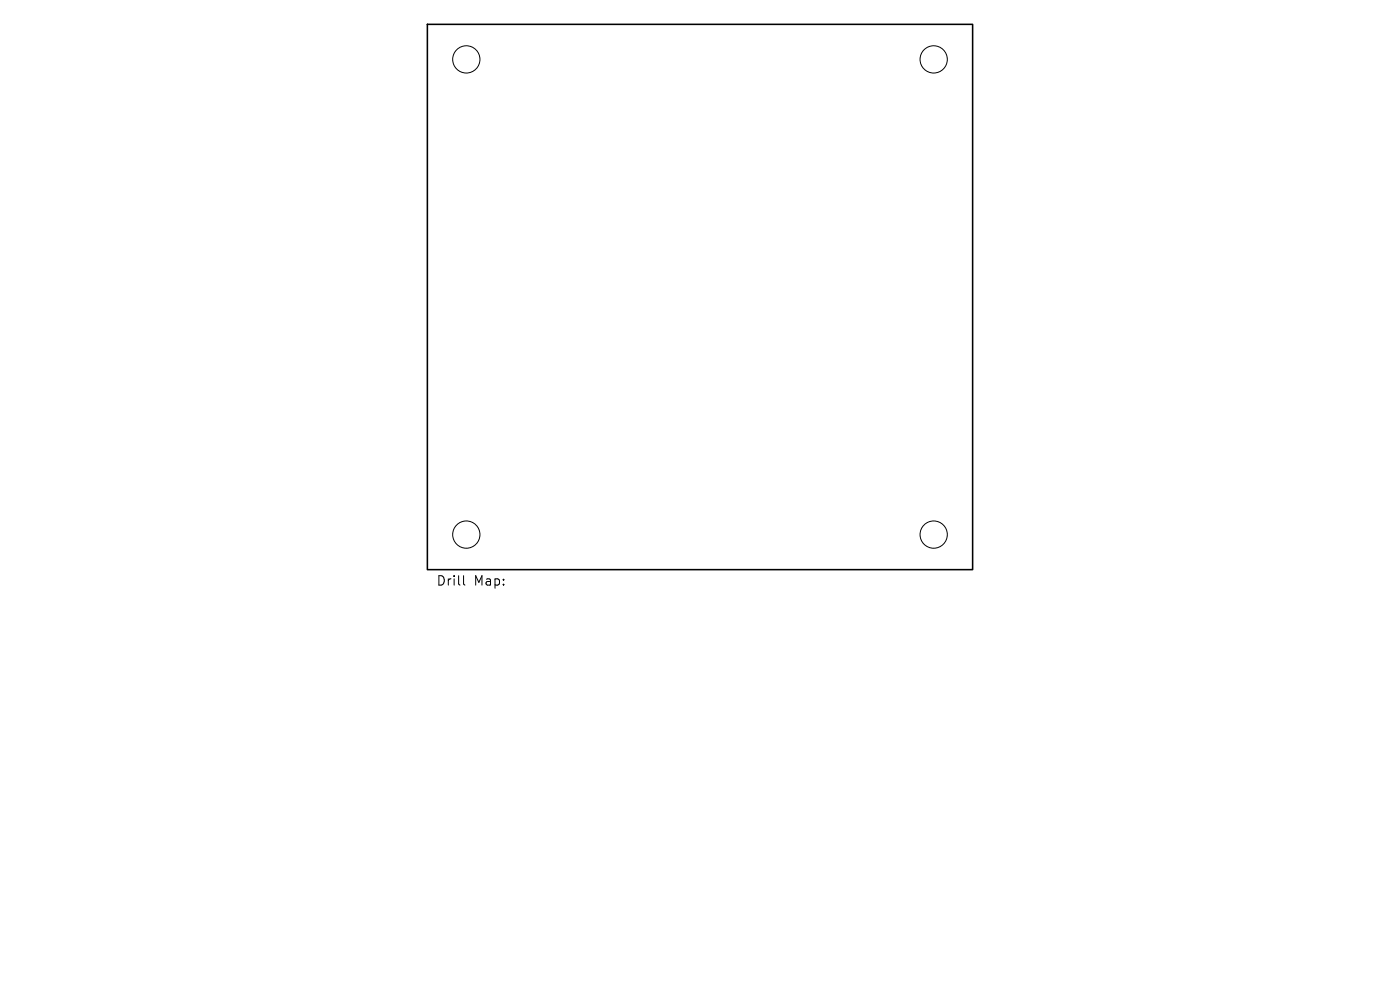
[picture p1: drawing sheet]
<svg xmlns="http://www.w3.org/2000/svg" width="297mm" height="210mm" viewBox="0 0 297 210" stroke-linecap="round" stroke-linejoin="round" font-family="sans-serif">
<defs><g id="words">
<g font-size="2.8">
<text x="92.5" y="124.5">Drill</text>
<text x="100.5" y="124.5">Map:</text>
</g>
</g></defs>
<g fill="none" stroke="#000" stroke-width=".21">
<path d="M98.3 122.1v1.7l.3 .3"/>
<circle cx="98.9" cy="12.6" r="2.89"/>
<circle cx="198.1" cy="12.6" r="2.89"/>
<circle cx="98.9" cy="113.4" r="2.89"/>
<circle cx="198.1" cy="113.4" r="2.89"/>
</g>
<path d="M90.7 5.2h115.6v115.6h-115.6z" fill="none" stroke="#000" stroke-width=".33"/>
<use href="#words"/>
</svg>
